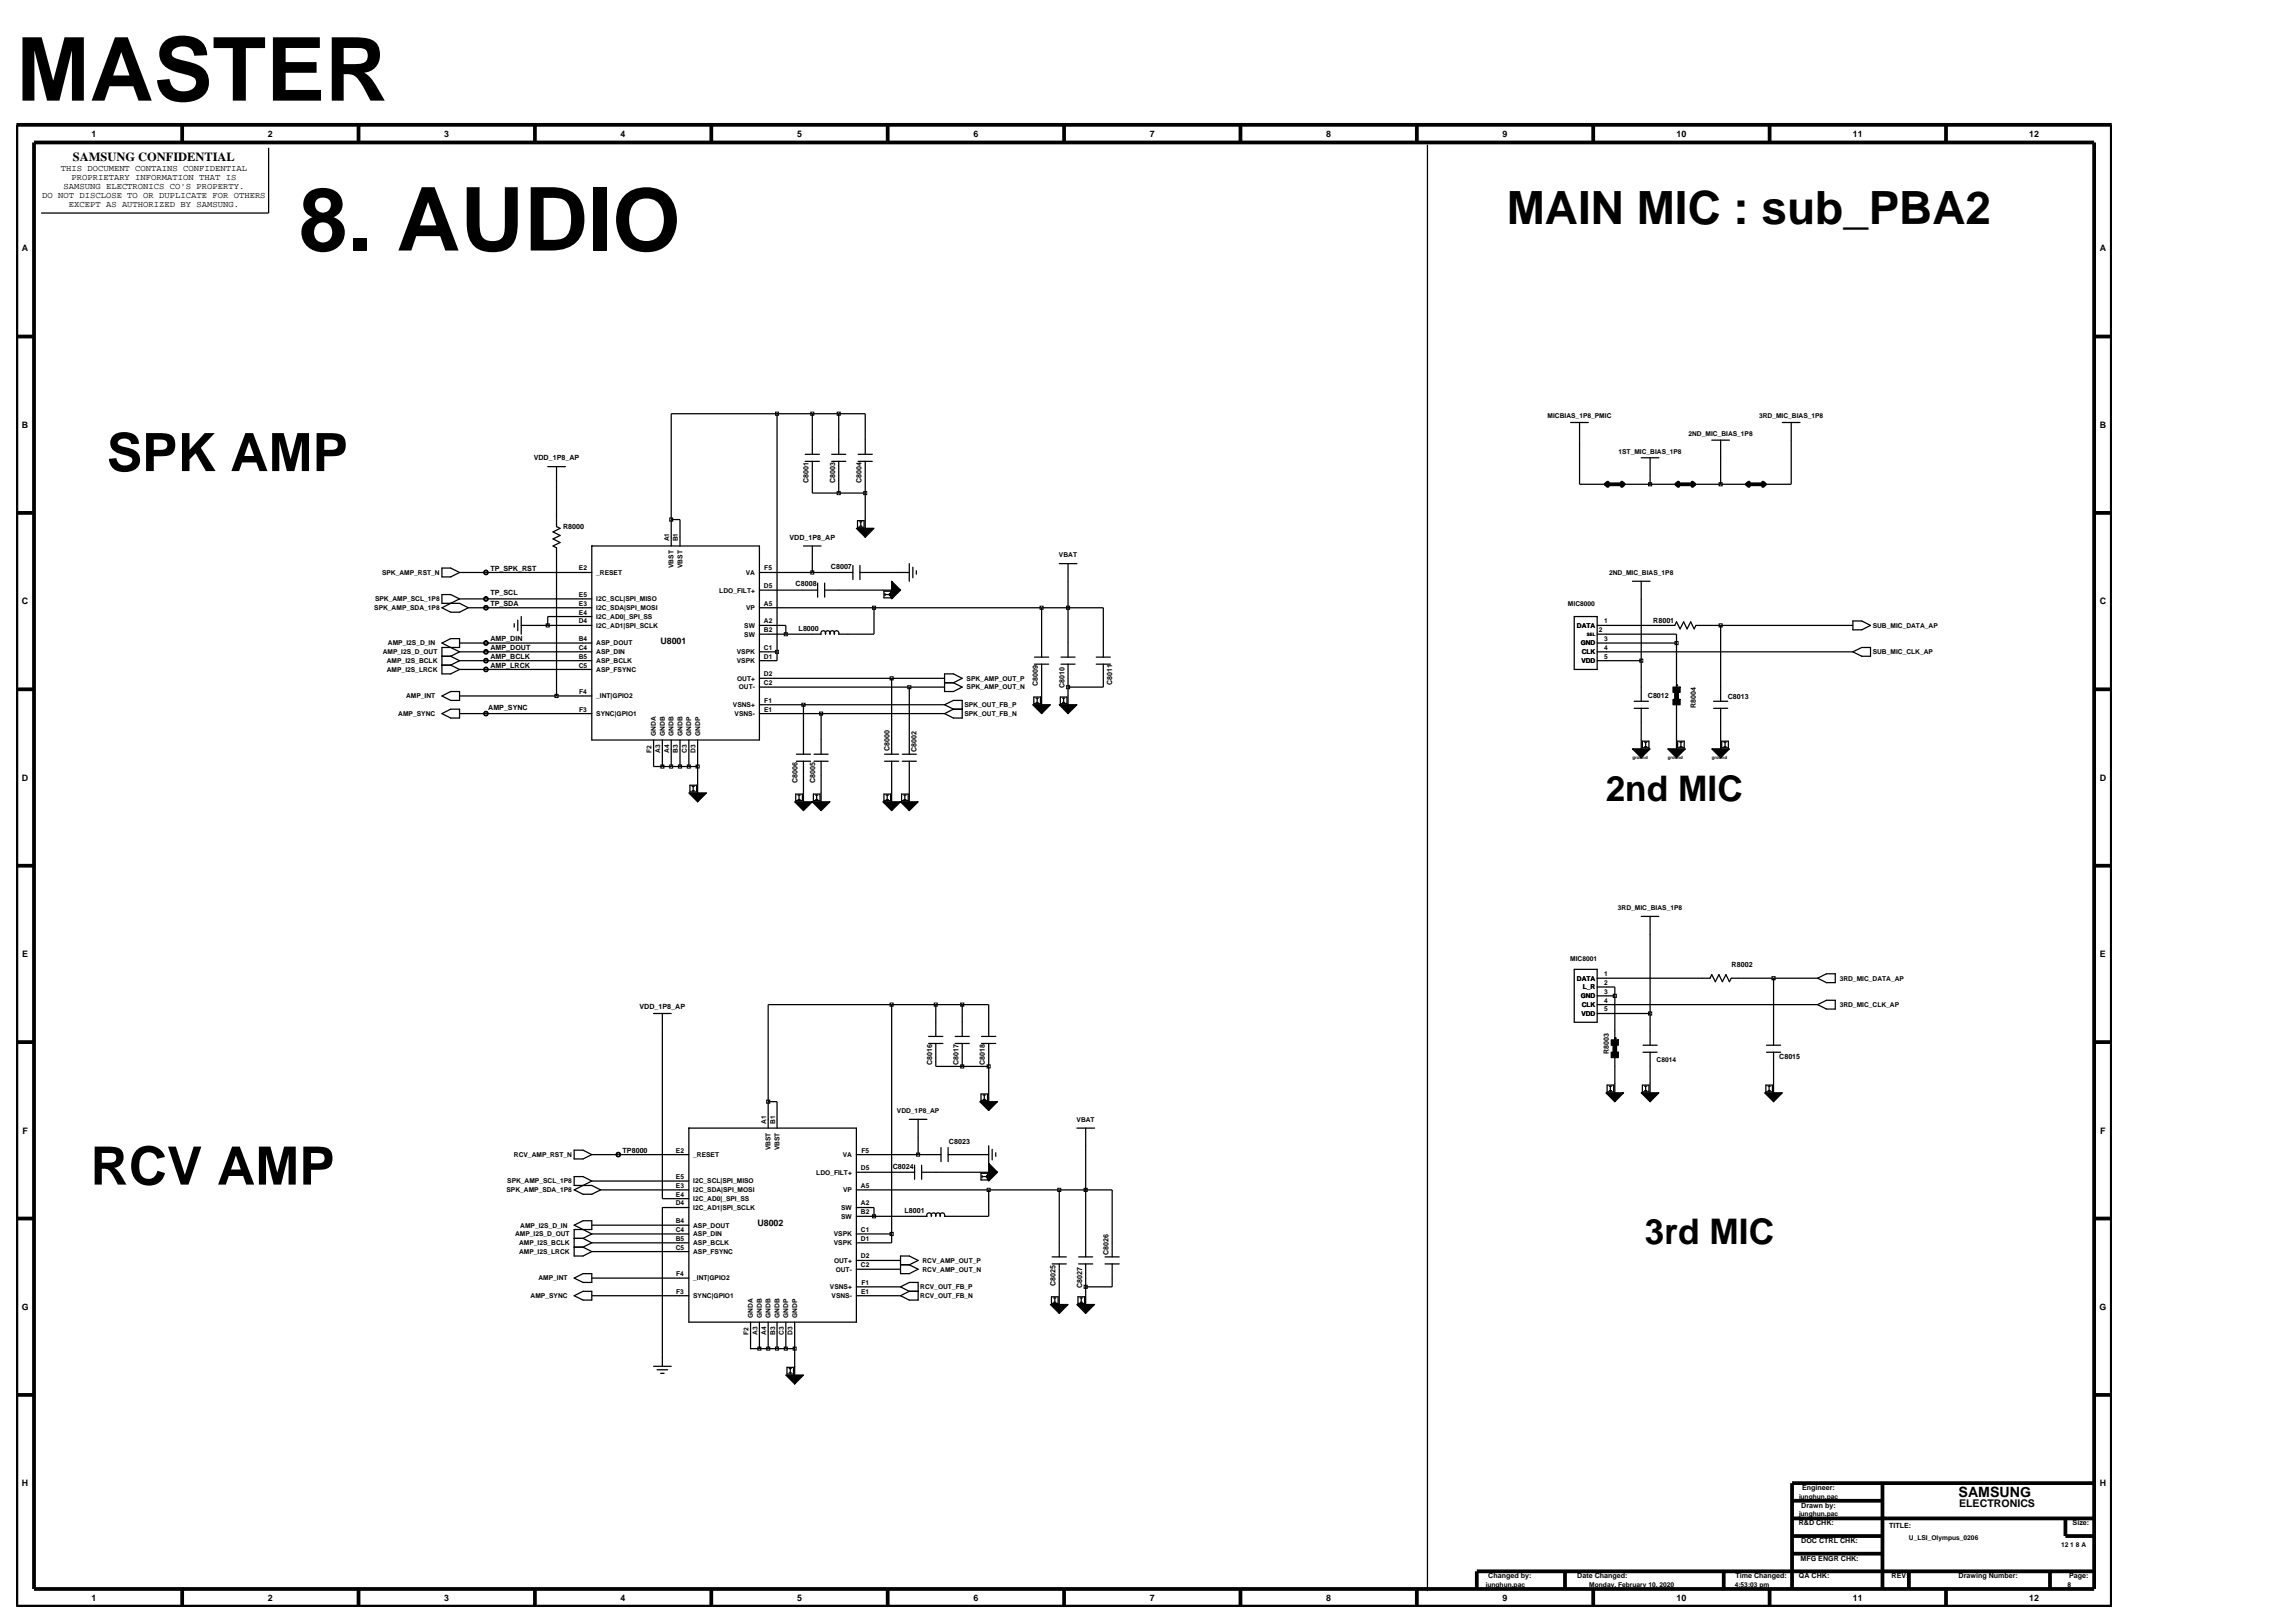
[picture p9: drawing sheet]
<svg xmlns="http://www.w3.org/2000/svg" width="420mm" height="297mm" viewBox="0 0 420 297" stroke-linecap="round" stroke-linejoin="round" font-family="sans-serif">
<defs><g id="words">
<g font-size="16.1">
<text x="3" y="18.4">MASTER</text>
<text x="54.6" y="45.8">8. AUDIO</text>
</g>
<g font-size="9.7">
<text x="19.5" y="86.2">SPK AMP</text>
<text x="16.6" y="216.8">RCV AMP</text>
</g>
<text font-size="8.4" x="275.7" y="41">MAIN MIC : sub_PBA2</text>
<g font-size="6.5">
<text x="293.9" y="146.6">2nd MIC</text>
<text x="301" y="227.7">3rd MIC</text>
</g>
<text font-size="2.6" x="358.4" y="273.9">SAMSUNG</text>
<text font-size="2.3" x="13.3" y="29.4">SAMSUNG CONFIDENTIAL</text>
<text font-size="1.9" x="358.5" y="275.7">ELECTRONICS</text>
<g font-size="1.6">
<text x="16.7" y="25">1</text>
<text x="49" y="25">2</text>
<text x="81.3" y="25">3</text>
<text x="113.6" y="25">4</text>
<text x="145.9" y="25">5</text>
<text x="178.1" y="25">6</text>
<text x="210.4" y="25">7</text>
<text x="242.7" y="25">8</text>
<text x="275" y="25">9</text>
<text x="306.8" y="25">10</text>
<text x="339.1" y="25">11</text>
<text x="371.4" y="25">12</text>
<text x="11.1" y="31.4">THIS DOCUMENT CONTAINS CONFIDENTIAL</text>
<text x="11.6" y="34.6">SAMSUNG ELECTRONICS CO'S PROPERTY.</text>
<text x="13.1" y="33">PROPRIETARY INFORMATION THAT IS</text>
<text x="7.7" y="36.2">DO NOT DISCLOSE TO OR DUPLICATE FOR OTHERS</text>
<text x="12.6" y="37.8">EXCEPT AS AUTHORIZED BY SAMSUNG.</text>
<text x="4" y="46">A</text>
<text x="384.3" y="46">A</text>
<text x="4" y="78.3">B</text>
<text x="384.3" y="78.3">B</text>
<text x="4" y="110.6">C</text>
<text x="384.3" y="110.6">C</text>
<text x="120.9" y="117.8">U8001</text>
<text x="4" y="142.9">D</text>
<text x="384.3" y="142.9">D</text>
<text x="4.1" y="175.1">E</text>
<text x="384.3" y="175.1">E</text>
<text x="4.1" y="207.4">F</text>
<text x="384.3" y="207.4">F</text>
<text x="138.6" y="224.4">U8002</text>
<text x="4" y="239.7">G</text>
<text x="384.2" y="239.7">G</text>
<text x="4" y="272">H</text>
<text x="384.3" y="272">H</text>
<text x="16.7" y="292.9">1</text>
<text x="49" y="292.9">2</text>
<text x="81.3" y="292.9">3</text>
<text x="113.6" y="292.9">4</text>
<text x="145.9" y="292.9">5</text>
<text x="178.1" y="292.9">6</text>
<text x="210.4" y="292.9">7</text>
<text x="242.7" y="292.9">8</text>
<text x="275" y="292.9">9</text>
<text x="306.8" y="292.9">10</text>
<text x="339.1" y="292.9">11</text>
<text x="371.4" y="292.9">12</text>
</g>
<g font-size="1.3">
<text x="97.7" y="84.2">VDD_1P8_AP</text>
<text x="148" y="88.4" transform="rotate(-90 148 88.4)">C8001</text>
<text x="152.8" y="88.4" transform="rotate(-90 152.8 88.4)">C8003</text>
<text x="157.7" y="88.4" transform="rotate(-90 157.7 88.4)">C8004</text>
<text x="103.1" y="96.8">R8000</text>
<text x="144.5" y="98.8">VDD_1P8_AP</text>
<text x="89.7" y="104.4">TP_SPK_RST</text>
<text x="145.6" y="107.3">C8008</text>
<text x="152.1" y="104.1">C8007</text>
<text x="89.7" y="110.9">TP_SDA</text>
<text x="89.7" y="108.9">TP_SCL</text>
<text x="89.7" y="118.9">AMP_DOUT</text>
<text x="89.7" y="117.3">AMP_DIN</text>
<text x="146.2" y="115.4">L8000</text>
<text x="302.6" y="114">R8001</text>
<text x="89.7" y="122.2">AMP_LRCK</text>
<text x="89.7" y="120.6">AMP_BCLK</text>
<text x="189.9" y="125.6" transform="rotate(-90 189.9 125.6)">C8009</text>
<text x="194.8" y="125.9" transform="rotate(-90 194.8 125.9)">C8010</text>
<text x="203.5" y="125.3" transform="rotate(-90 203.5 125.3)">C8011</text>
<text x="89.3" y="129.8">AMP_SYNC</text>
<text x="301.6" y="127.8">C8012</text>
<text x="310.3" y="129.6" transform="rotate(-90 310.3 129.6)">R8004</text>
<text x="316.2" y="127.8">C8013</text>
<text x="162.8" y="137.4" transform="rotate(-90 162.8 137.4)">C8000</text>
<text x="167.7" y="137.7" transform="rotate(-90 167.7 137.7)">C8002</text>
<text x="146" y="143.3" transform="rotate(-90 146 143.3)">C8006</text>
<text x="149.2" y="143.3" transform="rotate(-90 149.2 143.3)">C8005</text>
<text x="316.9" y="177">R8002</text>
<text x="117" y="184.7">VDD_1P8_AP</text>
<text x="170.6" y="194.9" transform="rotate(-90 170.6 194.9)">C8016</text>
<text x="175.4" y="194.9" transform="rotate(-90 175.4 194.9)">C8017</text>
<text x="180.3" y="194.9" transform="rotate(-90 180.3 194.9)">C8018</text>
<text x="294.4" y="192.9" transform="rotate(-90 294.4 192.9)">R8003</text>
<text x="325.6" y="193.7">C8015</text>
<text x="173.7" y="209.3">C8023</text>
<text x="113.9" y="210.9">TP8000</text>
<text x="163.4" y="213.8">C8024</text>
<text x="165.5" y="221.9">L8001</text>
<text x="202.8" y="229.6" transform="rotate(-90 202.8 229.6)">C8026</text>
<text x="193.2" y="235.3" transform="rotate(-90 193.2 235.3)">C8025</text>
<text x="198" y="235.7" transform="rotate(-90 198 235.7)">C8027</text>
<text x="329.6" y="275.9">Drawn by:</text>
<text x="329.8" y="272.7">Engineer:</text>
<text x="329.2" y="279.1">R&amp;D CHK:</text>
<text x="345.7" y="279.5">TITLE:</text>
<text x="379.3" y="279.1">Size:</text>
<text x="329.5" y="285.6">MFG ENGR CHK:</text>
<text x="329.6" y="282.4">DOC CTRL CHK:</text>
<text x="272.4" y="288.8">Changed by:</text>
<text x="288.7" y="288.8">Date Changed:</text>
<text x="317.6" y="288.8">Time Changed:</text>
<text x="329.2" y="288.8">QA CHK:</text>
<text x="346.2" y="288.8">REV:</text>
<text x="358.4" y="288.8">Drawing Number:</text>
<text x="378.6" y="288.8">Page:</text>
</g>
<g font-size="1.2">
<text x="283.2" y="76.5">MICBIAS_1P8_PMIC</text>
<text x="321.9" y="76.5">3RD_MIC_BIAS_1P8</text>
<text x="296.2" y="83">1ST_MIC_BIAS_1P8</text>
<text x="309" y="79.8">2ND_MIC_BIAS_1P8</text>
<text x="122.5" y="99.1" transform="rotate(-90 122.5 99.1)">A1</text>
<text x="124.1" y="99.1" transform="rotate(-90 124.1 99.1)">B1</text>
<text x="193.8" y="102">VBAT</text>
<text x="69.9" y="105.2">SPK_AMP_RST_N</text>
<text x="106" y="104.4">E2</text>
<text x="109.1" y="105.2">_RESET</text>
<text x="123.3" y="104" transform="rotate(-90 123.3 104)">VBST</text>
<text x="124.9" y="104" transform="rotate(-90 124.9 104)">VBST</text>
<text x="136.5" y="105.2">VA</text>
<text x="139.8" y="107.6">D5</text>
<text x="139.9" y="104.4">F5</text>
<text x="294.5" y="105.2">2ND_MIC_BIAS_1P8</text>
<text x="68.5" y="111.7">SPK_AMP_SDA_1P8</text>
<text x="68.6" y="110">SPK_AMP_SCL_1P8</text>
<text x="106" y="109.2">E5</text>
<text x="106" y="110.8">E3</text>
<text x="106" y="112.5">E4</text>
<text x="109.1" y="110">I2C_SCL|SPI_MISO</text>
<text x="109.1" y="111.7">I2C_SDA|SPI_MOSI</text>
<text x="109.1" y="113.3">I2C_AD0|_SPI_SS</text>
<text x="131.6" y="108.4">LDO_FILT+</text>
<text x="136.5" y="111.7">VP</text>
<text x="139.8" y="110.8">A5</text>
<text x="287" y="110.8">MIC8000</text>
<text x="70.1" y="119.7">AMP_I2S_D_OUT</text>
<text x="71" y="118.1">AMP_I2S_D_IN</text>
<text x="105.9" y="114.1">D4</text>
<text x="105.9" y="117.3">B4</text>
<text x="105.9" y="118.9">C4</text>
<text x="109.1" y="114.9">I2C_AD1|SPI_SCLK</text>
<text x="109.1" y="118.1">ASP_DOUT</text>
<text x="109.1" y="119.7">ASP_DIN</text>
<text x="134.9" y="119.7">VSPK</text>
<text x="136.2" y="114.9">SW</text>
<text x="136.2" y="116.5">SW</text>
<text x="139.8" y="118.9">C1</text>
<text x="139.8" y="114.1">A2</text>
<text x="139.8" y="115.7">B2</text>
<text x="288.6" y="114.9">DATA</text>
<text x="289.3" y="118.1">GND</text>
<text x="289.5" y="119.7">CLK</text>
<text x="292.6" y="115.7">2</text>
<text x="293.6" y="118.9">4</text>
<text x="293.6" y="114.1">1</text>
<text x="293.6" y="117.3">3</text>
<text x="342.7" y="114.9">SUB_MIC_DATA_AP</text>
<text x="342.7" y="119.7">SUB_MIC_CLK_AP</text>
<text x="70.8" y="121.3">AMP_I2S_BCLK</text>
<text x="70.8" y="122.9">AMP_I2S_LRCK</text>
<text x="105.9" y="120.5">B5</text>
<text x="105.9" y="122.1">C5</text>
<text x="109.1" y="121.3">ASP_BCLK</text>
<text x="109.1" y="122.9">ASP_FSYNC</text>
<text x="134.9" y="121.3">VSPK</text>
<text x="134.9" y="124.6">OUT+</text>
<text x="139.8" y="123.8">D2</text>
<text x="139.8" y="125.4">C2</text>
<text x="139.8" y="120.5">D1</text>
<text x="176.9" y="124.6">SPK_AMP_OUT_P</text>
<text x="289.4" y="121.3">VDD</text>
<text x="293.6" y="120.5">5</text>
<text x="72.9" y="131">AMP_SYNC</text>
<text x="74.3" y="127.8">AMP_INT</text>
<text x="106" y="130.2">F3</text>
<text x="106" y="127">F4</text>
<text x="109.1" y="131">SYNC|GPIO1</text>
<text x="109.1" y="127.8">_INT|GPIO2</text>
<text x="134.1" y="129.4">VSNS+</text>
<text x="134.4" y="131">VSNS-</text>
<text x="135.2" y="126.2">OUT-</text>
<text x="139.8" y="130.2">E1</text>
<text x="139.9" y="128.6">F1</text>
<text x="176.5" y="129.4">SPK_OUT_FB_P</text>
<text x="176.5" y="131">SPK_OUT_FB_N</text>
<text x="176.9" y="126.2">SPK_AMP_OUT_N</text>
<text x="119.2" y="137.7" transform="rotate(-90 119.2 137.7)">F2</text>
<text x="120" y="134.6" transform="rotate(-90 120 134.6)">GNDA</text>
<text x="120.8" y="137.8" transform="rotate(-90 120.8 137.8)">A3</text>
<text x="121.7" y="134.6" transform="rotate(-90 121.7 134.6)">GNDB</text>
<text x="122.5" y="137.8" transform="rotate(-90 122.5 137.8)">A4</text>
<text x="123.3" y="134.6" transform="rotate(-90 123.3 134.6)">GNDB</text>
<text x="124.1" y="137.8" transform="rotate(-90 124.1 137.8)">B3</text>
<text x="124.9" y="134.6" transform="rotate(-90 124.9 134.6)">GNDB</text>
<text x="125.7" y="137.8" transform="rotate(-90 125.7 137.8)">C3</text>
<text x="126.5" y="134.6" transform="rotate(-90 126.5 134.6)">GNDP</text>
<text x="127.3" y="137.8" transform="rotate(-90 127.3 137.8)">D3</text>
<text x="128.1" y="134.6" transform="rotate(-90 128.1 134.6)">GNDP</text>
<text x="296.1" y="166.5">3RD_MIC_BIAS_1P8</text>
<text x="287.4" y="175.8">MIC8001</text>
<text x="288.6" y="179.4">DATA</text>
<text x="293.6" y="178.6">1</text>
<text x="336.7" y="179.4">3RD_MIC_DATA_AP</text>
<text x="289.3" y="182.7">GND</text>
<text x="289.4" y="185.9">VDD</text>
<text x="289.5" y="184.3">CLK</text>
<text x="289.7" y="181">L_R</text>
<text x="293.6" y="183.5">4</text>
<text x="293.6" y="181.9">3</text>
<text x="293.6" y="180.2">2</text>
<text x="293.6" y="185.1">5</text>
<text x="336.7" y="184.3">3RD_MIC_CLK_AP</text>
<text x="303.2" y="194.2">C8014</text>
<text x="164.1" y="203.6">VDD_1P8_AP</text>
<text x="140.2" y="205.6" transform="rotate(-90 140.2 205.6)">A1</text>
<text x="141.8" y="205.6" transform="rotate(-90 141.8 205.6)">B1</text>
<text x="197" y="205.3">VBAT</text>
<text x="94.1" y="211.7">RCV_AMP_RST_N</text>
<text x="123.7" y="215.7">E5</text>
<text x="123.7" y="210.9">E2</text>
<text x="126.9" y="211.7">_RESET</text>
<text x="141" y="210.5" transform="rotate(-90 141 210.5)">VBST</text>
<text x="142.6" y="210.5" transform="rotate(-90 142.6 210.5)">VBST</text>
<text x="149.4" y="214.9">LDO_FILT+</text>
<text x="154.2" y="211.7">VA</text>
<text x="157.6" y="214.1">D5</text>
<text x="157.6" y="210.9">F5</text>
<text x="92.7" y="218.2">SPK_AMP_SDA_1P8</text>
<text x="92.8" y="216.5">SPK_AMP_SCL_1P8</text>
<text x="123.7" y="220.6">D4</text>
<text x="123.7" y="217.4">E3</text>
<text x="123.7" y="219">E4</text>
<text x="126.9" y="218.2">I2C_SDA|SPI_MOSI</text>
<text x="126.9" y="219.8">I2C_AD0|_SPI_SS</text>
<text x="126.9" y="216.5">I2C_SCL|SPI_MISO</text>
<text x="126.9" y="221.4">I2C_AD1|SPI_SCLK</text>
<text x="153.9" y="221.4">SW</text>
<text x="154.3" y="218.2">VP</text>
<text x="157.6" y="220.6">A2</text>
<text x="157.6" y="217.4">A5</text>
<text x="94.3" y="226.2">AMP_I2S_D_OUT</text>
<text x="95" y="227.9">AMP_I2S_BCLK</text>
<text x="95.2" y="224.6">AMP_I2S_D_IN</text>
<text x="123.7" y="223.8">B4</text>
<text x="123.7" y="227">B5</text>
<text x="123.7" y="225.4">C4</text>
<text x="126.9" y="226.2">ASP_DIN</text>
<text x="126.9" y="224.6">ASP_DOUT</text>
<text x="126.9" y="227.9">ASP_BCLK</text>
<text x="152.6" y="227.9">VSPK</text>
<text x="152.6" y="226.2">VSPK</text>
<text x="153.9" y="223">SW</text>
<text x="157.6" y="227">D1</text>
<text x="157.6" y="222.2">B2</text>
<text x="157.6" y="225.4">C1</text>
<text x="95" y="229.5">AMP_I2S_LRCK</text>
<text x="123.7" y="228.6">C5</text>
<text x="123.7" y="233.5">F4</text>
<text x="126.9" y="229.5">ASP_FSYNC</text>
<text x="152.6" y="231.1">OUT+</text>
<text x="152.9" y="232.7">OUT-</text>
<text x="157.6" y="230.3">D2</text>
<text x="157.6" y="231.9">C2</text>
<text x="168.8" y="231.1">RCV_AMP_OUT_P</text>
<text x="168.8" y="232.7">RCV_AMP_OUT_N</text>
<text x="97.1" y="237.5">AMP_SYNC</text>
<text x="98.5" y="234.3">AMP_INT</text>
<text x="123.7" y="236.7">F3</text>
<text x="126.9" y="237.5">SYNC|GPIO1</text>
<text x="126.9" y="234.3">_INT|GPIO2</text>
<text x="151.9" y="235.9">VSNS+</text>
<text x="152.2" y="237.5">VSNS-</text>
<text x="157.6" y="236.7">E1</text>
<text x="157.6" y="235.1">F1</text>
<text x="168.4" y="235.9">RCV_OUT_FB_P</text>
<text x="168.4" y="237.5">RCV_OUT_FB_N</text>
<text x="137" y="244.3" transform="rotate(-90 137 244.3)">F2</text>
<text x="137.8" y="241.1" transform="rotate(-90 137.8 241.1)">GNDA</text>
<text x="138.6" y="244.3" transform="rotate(-90 138.6 244.3)">A3</text>
<text x="139.4" y="241.1" transform="rotate(-90 139.4 241.1)">GNDB</text>
<text x="140.2" y="244.3" transform="rotate(-90 140.2 244.3)">A4</text>
<text x="141" y="241.1" transform="rotate(-90 141 241.1)">GNDB</text>
<text x="141.8" y="244.3" transform="rotate(-90 141.8 244.3)">B3</text>
<text x="142.6" y="241.1" transform="rotate(-90 142.6 241.1)">GNDB</text>
<text x="143.4" y="244.3" transform="rotate(-90 143.4 244.3)">C3</text>
<text x="144.2" y="241.1" transform="rotate(-90 144.2 241.1)">GNDP</text>
<text x="145.1" y="244.3" transform="rotate(-90 145.1 244.3)">D3</text>
<text x="145.9" y="241.1" transform="rotate(-90 145.9 241.1)">GNDP</text>
<text x="329.2" y="274.2">junghun.pac</text>
<text x="329.2" y="277.4">junghun.pac</text>
<text x="349.3" y="281.9">U_LSI_Olympus_0206</text>
<text x="377.2" y="283.1">12 1 8 A</text>
<text x="271.9" y="290.4">junghun.pac</text>
<text x="290.8" y="290.4">Monday, February 10, 2020</text>
<text x="317.5" y="290.4">4:53:03 pm</text>
<text x="378.4" y="290.4">8</text>
</g>
<g font-size=".8">
<text x="290.4" y="116.3">SEL</text>
<text x="298.7" y="138.8">ground</text>
<text x="305.2" y="138.8">ground</text>
<text x="313.3" y="138.8">ground</text>
</g>
</g></defs>
<!-- layer: MFD Layer /idea/tmp/Extended-Print.cd77.park.sheet8.23.mfd -->
<g fill="none" stroke="#000" stroke-width=".23">
<path d="M49.2 27v12h-41.7M261.2 26.5v264.7M142.2 75.7v45.2h-3.2M148.7 75.7v7.4M153.5 75.7v7.4M287.4 77.3h3.3M289.1 77.3v11.3h4.8M326.2 77.3h3.2M327.8 77.3v11.3h-4.8M100.2 85.4h3.3M101.8 85.4v11l.7 .3-1.3 .6 1.3 .7-1.3 .6 1.3 .7-1.3 .6 .6 .3v27.2M108.3 99.9h30.7v35.5h-30.7z"/>
<path d="M122.8 95.1h1.6v4.8M147 99.9h3.3M147.4 83.1h2.5M147.4 84.4h2.5M148.7 84.4v5.8h9.6M148.7 99.9v4.9M152.2 83.1h2.6M152.2 84.4h2.6M153.5 84.4v5.8M156.9 95.3h1.2v1.2h-1.2zM157 83.1h2.6M157 84.4h2.6"/>
<path d="M157.3 95.5h.4M157.3 96.3h.4M157.5 95.5v.8M158.3 83.1v-7.4h-35.5v24.2M158.3 84.4v12.3M297.1 88.6h9.7M300.4 83.8h3.2M302 83.8v4.8M310 88.6h9.7M313.3 80.5h3.2M314.9 80.5v8.1M80.9 103.9h1.6l1.6 .9-1.6 .8h-1.6z"/>
<path d="M84.1 119.3l-3.2-1.6 1.6-.8h1.6v1.6h-3.2v4.8h1.6l1.6-.8M84.1 109.6l-3.2 1.6 1.6 .8h1.6l1.6-.8M84.1 109.6l-1.6-.8h-1.6v1.6h3.2l1.6 .8M84.1 104.8h24.2M84.1 117.7h24.2M84.1 119.3h24.2M84.1 119.3l-1.6 .8M84.1 109.6h24.2M85.7 111.2h22.6M94.1 114.1v.7M94.8 113.5v1.9M95.4 112.8v3.2"/>
<path d="M95.4 114.4h12.9M108.3 112.8h-8.1v1.6M139 114.4h4.8v1.6M139 104.8h17.1M139 116h11.3M139 119.3h3.2M139 108h10.6M139 111.2h62.9v9M149.6 106.7v2.6M150.3 116a.44 .44 0 0 1 .4-.6 .44 .44 0 0 1 .4 .6 .45 .45 0 0 1 .4-.6 .45 .45 0 0 1 .4 .6 .45 .45 0 0 1 .4-.6 .45 .45 0 0 1 .4 .6M150.9 108h12.3M150.9 106.7v2.6"/>
<path d="M156.1 103.5v2.5M157.4 104.8h9M157.4 103.5v2.5M159.9 111.2v4.8h-6.4a.44 .44 0 0 0-.4-.6 .44 .44 0 0 0-.4 .6M161.8 108.2h1.2v1.2h-1.2zM162 108.6v.4M162 108.8h.8M162.8 108.6v.4M166.4 103.1v3.3M167.1 103.8v1.9M167.7 104.4v.7M190.6 111.2v9"/>
<path d="M193.9 103.1h3.2M195.5 103.1v17.1M288.1 112.8h4.2v9.7h-4.2zM292.3 114.4h14.2l.3-.6 .7 1.3 .6-1.3 .7 1.3 .6-1.3 .6 1.3 .4-.7h28.7M292.3 117.7h14.5M292.3 116h14.5v9.7M292.3 119.3h46.8M298.7 106.4h3.3M300.4 106.4v21.9M314.9 114.4v13.9M339.1 119.3l1.6-.8h1.6v1.6h-1.6zM339.1 113.6h1.6l1.6 .8-1.6 .9h-1.6z"/>
<path d="M80.9 127.4l1.6-.9h1.6v1.7h-1.6zM80.9 130.6l1.6-.8h1.6v1.6h-1.6zM80.9 120.1h1.6M80.9 121.7h1.6M82.5 121.7l1.6 .8M82.5 120.1l1.6 .8M84.1 120.9h24.2M84.1 122.5h24.2M84.1 127.4h24.2M84.1 130.6h24.2M84.1 120.9l-1.6 .8M119.6 135.4v4.9h8.1"/>
<path d="M121.2 135.4v4.9M122.8 135.4v4.9M124.4 135.4v4.9M126.1 135.4v4.9M127.7 135.4v9.7M139 124.1h33.9M139 125.7h33.9M139 130.6h33.9M139 129h33.9M145.8 138h2.5M145.8 139.3h2.5M147 129v9"/>
<path d="M147 139.3v7.4M149 138h2.6M149 139.3h2.6M150.3 130.6v7.4M150.3 139.3v7.4M161.9 138h2.6M161.9 139.3h2.6M163.2 124.1v13.9M163.2 139.3v7.4M165.1 138h2.6M165.1 139.3h2.6M166.4 125.7v12.3"/>
<path d="M166.4 139.3v7.4M172.9 129l1.6-.8h1.6v3.2h-1.6l-1.6-.8M172.9 123.3h1.6l1.6 .8-1.6 .8 1.6 .8-1.6 .8h-1.6zM172.9 129l1.6 .8M172.9 124.9h1.6M174.5 129.8h1.6M174.5 129.8l-1.6 .8M189.2 127.5h1.2v1.3h-1.2zM189.3 121.5h2.6M189.3 120.2h2.6M189.6 127.8h.4M189.6 128.6h.4"/>
<path d="M189.8 127.8v.8M190.6 121.5v7.5M194 127.5h1.3v1.3h-1.3zM194.2 121.5h2.5M194.2 120.2h2.5M194.5 127.8h.4M194.5 128.6h.4M194.6 127.8v.8M195.5 121.5v7.5M200.6 121.5h2.6M200.6 120.2h2.6M201.9 121.5v4.2h-6.4"/>
<path d="M292.3 120.9h8.1M299.1 129.6h2.6M299.1 128.3h2.6M300.4 129.6v7.4M300.6 135.6h1.2v1.2h-1.2zM301 135.8h.4M301 136.6h.4M301.2 135.8v.8M306.8 125.4h.1M306.8 125.7h.1M306.8 129v8M307 135.6h1.2v1.2h-1.2z"/>
<path d="M307.4 135.8h.4M307.4 136.6h.4M307.6 135.8v.8M313.6 129.6h2.6M313.6 128.3h2.6M314.9 129.6v7.4M315.1 135.6h1.2v1.2h-1.2zM315.5 135.8h.4M315.5 136.6h.4M315.7 135.8v.8M126.3 143.7h1.2v1.2h-1.2zM126.7 143.9h.4"/>
<path d="M126.7 144.7h.4M126.9 143.9v.8M145.6 145.3h1.2v1.2h-1.2zM146 145.5h.4M146 146.3h.4M146.2 145.5v.8M148.9 145.3h1.2v1.2h-1.2zM149.3 145.5h.4M149.3 146.3h.4M149.5 145.5v.8M161.8 145.3h1.2v1.2h-1.2zM162.2 145.5h.4"/>
<path d="M162.2 146.3h.4M162.4 145.5v.8M165 145.3h1.2v1.2h-1.2zM165.4 145.5h.4M165.4 146.3h.4M165.6 145.5v.8M288.1 177.4h4.2v9.7h-4.2zM292.3 179h20.6l.4-.7 .6 1.3 .7-1.3 .6 1.3 .7-1.3 .6 1.3 .3-.6h15.8M300.4 167.7h3.2M302 167.7v23.6M324.6 179v12.3M332.6 179l1.7-.8h1.6v1.6h-1.6z"/>
<path d="M119.6 185.5h3.2M121.2 185.5v33.8h4.9M163.2 183.8v43.6h-6.5M170 190.9h2.5M170 189.7h2.5M171.3 183.8v5.9M171.3 190.9v4.2h9.6M174.8 190.9h2.6M174.8 189.7h2.6M176.1 183.8v5.9M176.1 190.9v4.2M179.6 190.9h2.6"/>
<path d="M179.6 189.7h2.6M180.9 189.7v-5.9h-40.3v22.6M180.9 190.9v10.7M292.3 185.5h9.7M292.3 180.6h3.2v9.7M292.3 182.2h3.2M292.3 183.8h40.3M294.1 198.6h1.2v1.2h-1.2zM294.5 198.8h.4M294.5 199.6h.4M294.7 198.8v.8M295.5 190h.1"/>
<path d="M295.5 190.3h.1M295.5 193.5v6.5M300.6 198.6h1.2v1.2h-1.2zM300.7 191.3h2.6M300.7 192.5h2.6M301 198.8h.4M301 199.6h.4M301.2 198.8v.8M302 192.5v7.5M323.2 198.6h1.2v1.2h-1.2zM323.3 191.3h2.6M323.3 192.5h2.6"/>
<path d="M323.6 198.8h.4M323.6 199.6h.4M323.8 198.8v.8M324.6 192.5v7.5M332.6 183.8l1.7-.8h1.6v1.6h-1.6zM105.1 210.5h1.6l1.6 .8-1.6 .8h-1.6zM108.3 216.1l-1.6-.8h-1.6v1.6h3.2l1.6 .8M108.3 216.1l-3.2 1.6 1.6 .8h1.6l1.6-.8M108.3 211.3h17.8M108.3 216.1h17.8M109.9 217.7h16.2M126.1 206.4h30.6v35.5h-30.6z"/>
<path d="M140.6 201.6h1.6v4.8M156.7 214.5h10.7M156.7 217.7h46.8v12.3M156.7 211.3h15.5M166.4 204.8h3.2M167.4 213.2v2.6M168 204.8v6.5M168.7 214.5h12.2M168.7 213.2v2.6M172.2 210v2.6M173.5 211.3h7.4M173.5 210v2.6"/>
<path d="M179.5 200.2h1.2v1.2h-1.2zM179.5 214.7h1.2v1.2h-1.2zM179.7 215.1v.4M179.7 215.3h.8M179.9 200.4h.4M179.9 201.2h.4M180.1 200.4v.8M180.5 215.1v.4M180.9 217.7v4.9h-8a.44 .44 0 0 0-.5-.7 .44 .44 0 0 0-.3 .7 .44 .44 0 0 0-.4-.7 .44 .44 0 0 0-.4 .7 .45 .45 0 0 0-.4-.7 .45 .45 0 0 0-.4 .7M180.9 209.7v3.2M181.6 210.3v1.9M182.2 210.9v.7"/>
<path d="M193.9 217.7v12.3M197.1 206.4h3.2M198.7 206.4v23.6M105.1 228.2h1.6M105.1 237.1l1.6-.8h1.6v1.6h-1.6zM105.1 233.9l1.6-.8h1.6v1.6h-1.6zM105.1 226.6h1.6M106.7 228.2l1.6 .8M106.7 226.6l1.6 .8M108.3 225.8l-3.2-1.6 1.6-.8h1.6v1.6h-3.2v4.8h1.6l1.6-.8M108.3 225.8l-1.6 .8M108.3 227.4l-1.6 .8"/>
<path d="M108.3 227.4h17.8M108.3 225.8h17.8M108.3 224.2h17.8M108.3 229h17.8M108.3 233.9h17.8M108.3 237.1h17.8M126.1 221h-4.9v29M156.7 221h3.2v1.6M156.7 225.8h6.5M156.7 230.6h8.1M156.7 232.3h8.1M156.7 237.1h8.1"/>
<path d="M156.7 235.5h8.1M164.8 229.8h1.6l1.6 .8-1.6 .8 1.6 .9-1.6 .8h-1.6zM164.8 235.5l1.6-.8h1.6v3.2h-1.6l-1.6-.8M164.8 235.5l1.6 .8M164.8 231.4h1.6M166.4 236.3l-1.6 .8M166.4 236.3h1.6M170.4 222.6a.44 .44 0 0 0-.4-.7 .44 .44 0 0 0-.4 .7h-12.9M192.4 237.3h1.2v1.2h-1.2zM192.5 231.3h2.6M192.5 230h2.6M192.8 237.5h.4"/>
<path d="M192.8 238.3h.4M193 237.5v.8M193.9 231.3v7.4M197.3 237.3h1.2v1.2h-1.2zM197.4 231.3h2.6M197.4 230h2.6M197.7 237.5h.4M197.7 238.3h.4M197.9 237.5v.8M198.7 231.3v7.4M202.2 231.3h2.6M202.2 230h2.6"/>
<path d="M203.5 231.3v4.2h-4.8M119.6 250h3.2M120.2 250.6h2M120.9 251.3h.6M137.4 241.9v4.9h8M139 241.9v4.9M140.6 241.9v4.9M142.2 241.9v4.9M143.8 241.9v4.9M144 250.2h1.2v1.2h-1.2zM144.4 250.4h.4M144.4 251.2h.4"/>
<path d="M144.6 250.4v.8M145.4 241.9v9.7"/>
<circle cx="88.9" cy="119.3" r=".4"/>
<circle cx="88.9" cy="117.7" r=".41"/>
<circle cx="88.9" cy="111.2" r=".41"/>
<circle cx="88.9" cy="109.6" r=".4"/>
<circle cx="88.9" cy="104.8" r=".41"/>
<circle cx="88.9" cy="122.5" r=".41"/>
<circle cx="88.9" cy="130.6" r=".41"/>
<circle cx="88.9" cy="120.9" r=".41"/>
<circle cx="113.2" cy="211.3" r=".41"/>
</g>
<g fill="#000" stroke="#000" stroke-width=".23">
<path d="M156.7 96.7h3.2l-1.6 1.6z" fill-rule="evenodd"/>
<path d="M163.2 106.4l1.6 1.6-1.6 1.6z" fill-rule="evenodd"/>
<path d="M189 129h3.2l-1.6 1.6z" fill-rule="evenodd"/>
<path d="M193.9 129h3.2l-1.6 1.6z" fill-rule="evenodd"/>
<path d="M298.7 137h3.3l-1.6 1.6z" fill-rule="evenodd"/>
<path d="M305.2 137h3.2l-1.6 1.6z" fill-rule="evenodd"/>
<path d="M306.5 126.7h.6v1.3h-.6z" fill-rule="evenodd"/>
<path d="M306.2 125.7h1.3v1h-1.3z" fill-rule="evenodd"/>
<path d="M306.2 128h1.3v1h-1.3z" fill-rule="evenodd"/>
<path d="M313.3 137h3.2l-1.6 1.6z" fill-rule="evenodd"/>
<path d="M126.1 145.1h3.2l-1.6 1.6z" fill-rule="evenodd"/>
<path d="M145.4 146.7h3.3l-1.7 1.6z" fill-rule="evenodd"/>
<path d="M148.7 146.7h3.2l-1.6 1.6z" fill-rule="evenodd"/>
<path d="M161.6 146.7h3.2l-1.6 1.6z" fill-rule="evenodd"/>
<path d="M164.8 146.7h3.2l-1.6 1.6z" fill-rule="evenodd"/>
<path d="M295.2 191.3h.6v1.2h-.6z" fill-rule="evenodd"/>
<path d="M294.9 190.3h1.3v1h-1.3z" fill-rule="evenodd"/>
<path d="M294.9 192.5h1.3v1h-1.3z" fill-rule="evenodd"/>
<path d="M179.3 201.6h3.2l-1.6 1.6z" fill-rule="evenodd"/>
<path d="M180.9 212.9l1.6 1.6-1.6 1.6z" fill-rule="evenodd"/>
<path d="M293.9 200h3.2l-1.6 1.6z" fill-rule="evenodd"/>
<path d="M300.4 200h3.2l-1.6 1.6z" fill-rule="evenodd"/>
<path d="M323 200h3.2l-1.6 1.6z" fill-rule="evenodd"/>
<path d="M143.8 251.6h3.2l-1.6 1.6z" fill-rule="evenodd"/>
<path d="M192.2 238.7h3.3l-1.6 1.6z" fill-rule="evenodd"/>
<path d="M197.1 238.7h3.2l-1.6 1.6z" fill-rule="evenodd"/>
</g>
<g fill="none" stroke="#000" stroke-width=".69">
<path d="M293.9 88.6h3.2M293.9 88.6l.3 .3M294.2 88.3l-.3 .3M296.8 88.3l.3 .3M297.1 88.6l-.3 .3M306.8 88.6h3.2M306.8 88.6l.3 .3M307.1 88.3l-.3 .3M309.7 88.3l.3 .3M310 88.6l-.3 .3M319.7 88.6h3.3M319.7 88.6l.4 .3"/>
<path d="M320.1 88.3l-.4 .3M322.6 88.3l.4 .3M323 88.6l-.4 .3"/>
</g>
<g fill="#000" stroke="#000" stroke-width=".69" stroke-linecap="butt">
<path d="M301.9 88.6l.1 .1z" fill-rule="evenodd"/>
<path d="M314.9 88.6v.1z" fill-rule="evenodd"/>
<path d="M88.9 117.6l.1 .1z" fill-rule="evenodd"/>
<path d="M88.9 111.2h.1z" fill-rule="evenodd"/>
<path d="M88.9 104.7l.1 .1z" fill-rule="evenodd"/>
<path d="M100.2 114.4l.1 .1z" fill-rule="evenodd"/>
<path d="M159.9 111.2h.1z" fill-rule="evenodd"/>
<path d="M195.4 111.2h.1z" fill-rule="evenodd"/>
<path d="M314.9 114.4v.1z" fill-rule="evenodd"/>
<path d="M88.9 130.5l.1 .1z" fill-rule="evenodd"/>
<path d="M88.9 120.9h.1z" fill-rule="evenodd"/>
<path d="M101.8 127.3l.1 .1z" fill-rule="evenodd"/>
<path d="M150.2 130.5l.1 .1z" fill-rule="evenodd"/>
<path d="M163.1 124.1l.1 .1z" fill-rule="evenodd"/>
<path d="M121.2 140.2v.1z" fill-rule="evenodd"/>
<path d="M124.4 140.2l.1 .1z" fill-rule="evenodd"/>
<path d="M127.6 140.2l.1 .1z" fill-rule="evenodd"/>
<path d="M324.5 179h.1z" fill-rule="evenodd"/>
<path d="M163.1 183.8l.1 .1z" fill-rule="evenodd"/>
<path d="M176.1 195.1v.1z" fill-rule="evenodd"/>
<path d="M176.1 183.8v.1z" fill-rule="evenodd"/>
<path d="M295.5 182.2l.1 .1z" fill-rule="evenodd"/>
<path d="M301.9 185.4l.1 .1z" fill-rule="evenodd"/>
<path d="M140.5 201.6h.1z" fill-rule="evenodd"/>
<path d="M198.6 217.7l.1 .1z" fill-rule="evenodd"/>
<path d="M159.9 222.5l.1 .1z" fill-rule="evenodd"/>
<path d="M163.1 225.8h.1z" fill-rule="evenodd"/>
<path d="M198.6 235.4l.1 .1z" fill-rule="evenodd"/>
</g>
<g fill="none" stroke="#000" stroke-width=".69" stroke-linecap="butt">
<path d="M3 22.8h383.5v271.2h-383.5zM6.2 26.1h377v264.7h-377zM33.3 22.8v3.3M65.6 22.8v3.3M97.9 22.8v3.3M130.2 22.8v3.3M162.5 22.8v3.3M194.7 22.8v3.3M227 22.8v3.3M259.3 22.8v3.3M291.6 22.8v3.3M323.9 22.8v3.3"/>
<path d="M356.1 22.8v3.3M3 61.6h3.2M383.2 61.6h3.3M3 93.9h3.2M383.2 93.9h3.3M3 126.1h3.2M383.2 126.1h3.3M3 158.4h3.2M383.2 158.4h3.3M3 190.7h3.2M383.2 190.7h3.3M3 223h3.2"/>
<path d="M383.2 223h3.3M3 255.3h3.2M383.2 255.3h3.3M328 274.6h16.5M328 277.8h55.2M344.5 271.4v19.4M378 277.8v3.3h5.2M383.2 271.4h-55.2v19.4M33.3 290.8v3.2M65.6 290.8v3.2M97.9 290.8v3.2M130.2 290.8v3.2"/>
<path d="M162.5 290.8v3.2M194.7 290.8v3.2M227 290.8v3.2M259.3 290.8v3.2M286.4 287.5v3.3M291.6 290.8v3.2M315.5 287.5v3.3M323.9 290.8v3.2M328 281.1h16.5M328 284.3h16.5M349.3 287.5v3.3M356.1 290.8v3.2"/>
<path d="M375.2 287.5v3.3M383.2 287.5h-112.9v3.3"/>
</g>
<use href="#words"/>
</svg>
